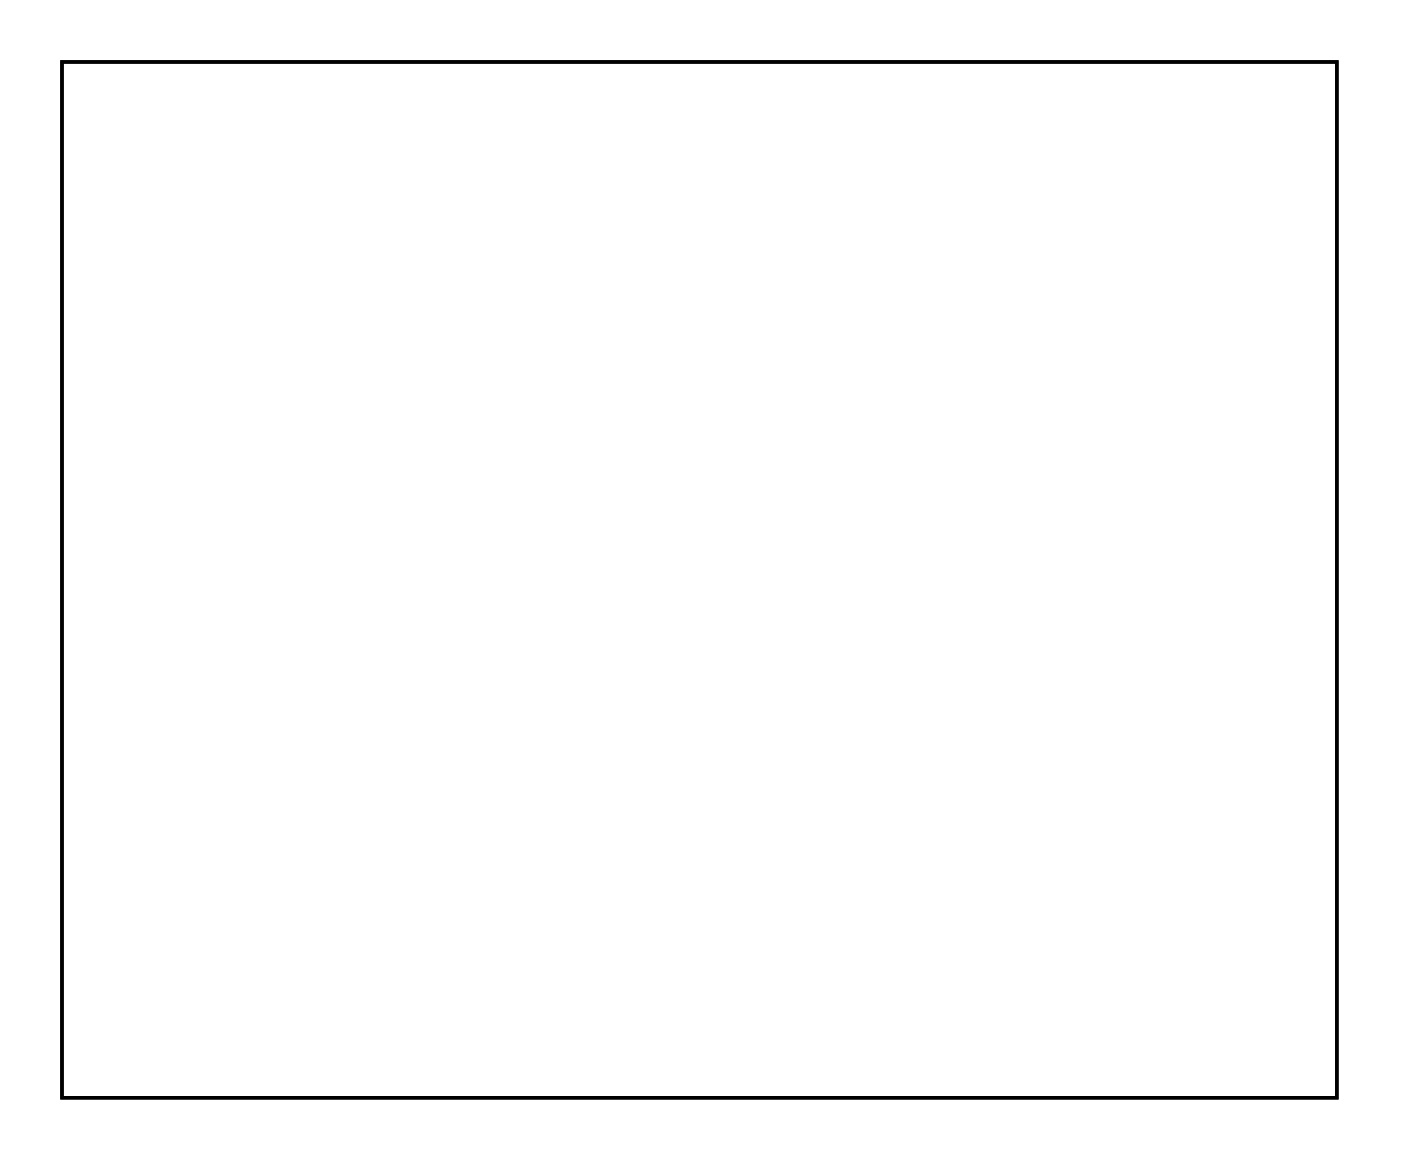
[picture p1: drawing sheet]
<svg xmlns="http://www.w3.org/2000/svg" width="82mm" height="68mm" viewBox="0 0 82 68" stroke-linecap="round" stroke-linejoin="round" font-family="sans-serif">
<path d="M3.6 3.6h74.8v60.8h-74.8z" fill="none" stroke="#000" stroke-width=".2"/>
<path d="M3.6 3.6h74.8v60.8h-74.8zM3.6 3.6v60.8h74.8v-60.8z" fill="#000"/>
<circle cx="61.4" cy="49.7" r=".74" fill="#fff"/>
<circle cx="61.4" cy="49.7" r=".74" fill="none" stroke="#fff" stroke-width=".75" stroke-linecap="butt"/>
<circle cx="58.9" cy="49.7" r=".74" fill="#fff"/>
<circle cx="58.9" cy="49.7" r=".74" fill="none" stroke="#fff" stroke-width=".75" stroke-linecap="butt"/>
<circle cx="56.3" cy="49.7" r=".74" fill="#fff"/>
<circle cx="56.3" cy="49.7" r=".74" fill="none" stroke="#fff" stroke-width=".75" stroke-linecap="butt"/>
<circle cx="53.8" cy="49.7" r=".74" fill="#fff"/>
<circle cx="53.8" cy="49.7" r=".74" fill="none" stroke="#fff" stroke-width=".75" stroke-linecap="butt"/>
<circle cx="51.3" cy="49.7" r=".74" fill="#fff"/>
<circle cx="51.3" cy="49.7" r=".74" fill="none" stroke="#fff" stroke-width=".75" stroke-linecap="butt"/>
<circle cx="48.7" cy="49.7" r=".74" fill="#fff"/>
<circle cx="48.7" cy="49.7" r=".74" fill="none" stroke="#fff" stroke-width=".75" stroke-linecap="butt"/>
<circle cx="46.2" cy="49.7" r=".74" fill="#fff"/>
<circle cx="46.2" cy="49.7" r=".74" fill="none" stroke="#fff" stroke-width=".75" stroke-linecap="butt"/>
<circle cx="43.6" cy="49.7" r=".74" fill="#fff"/>
<circle cx="43.6" cy="49.7" r=".74" fill="none" stroke="#fff" stroke-width=".75" stroke-linecap="butt"/>
<circle cx="41.1" cy="49.7" r=".74" fill="#fff"/>
<circle cx="41.1" cy="49.7" r=".74" fill="none" stroke="#fff" stroke-width=".75" stroke-linecap="butt"/>
<circle cx="38.6" cy="49.7" r=".74" fill="#fff"/>
<circle cx="38.6" cy="49.7" r=".74" fill="none" stroke="#fff" stroke-width=".75" stroke-linecap="butt"/>
<circle cx="36" cy="49.7" r=".74" fill="#fff"/>
<circle cx="36" cy="49.7" r=".74" fill="none" stroke="#fff" stroke-width=".75" stroke-linecap="butt"/>
<circle cx="33.5" cy="49.7" r=".74" fill="#fff"/>
<circle cx="33.5" cy="49.7" r=".74" fill="none" stroke="#fff" stroke-width=".75" stroke-linecap="butt"/>
<circle cx="30.9" cy="49.7" r=".74" fill="#fff"/>
<circle cx="30.9" cy="49.7" r=".74" fill="none" stroke="#fff" stroke-width=".75" stroke-linecap="butt"/>
<circle cx="28.4" cy="49.7" r=".74" fill="#fff"/>
<circle cx="28.4" cy="49.7" r=".74" fill="none" stroke="#fff" stroke-width=".75" stroke-linecap="butt"/>
<circle cx="25.9" cy="49.7" r=".74" fill="#fff"/>
<circle cx="25.9" cy="49.7" r=".74" fill="none" stroke="#fff" stroke-width=".75" stroke-linecap="butt"/>
<circle cx="23.3" cy="49.7" r=".74" fill="#fff"/>
<circle cx="23.3" cy="49.7" r=".74" fill="none" stroke="#fff" stroke-width=".75" stroke-linecap="butt"/>
<circle cx="20.8" cy="49.7" r=".74" fill="#fff"/>
<circle cx="20.8" cy="49.7" r=".74" fill="none" stroke="#fff" stroke-width=".75" stroke-linecap="butt"/>
<circle cx="18.3" cy="49.7" r=".74" fill="#fff"/>
<circle cx="18.3" cy="49.7" r=".74" fill="none" stroke="#fff" stroke-width=".75" stroke-linecap="butt"/>
<circle cx="15.7" cy="49.7" r=".74" fill="#fff"/>
<circle cx="15.7" cy="49.7" r=".74" fill="none" stroke="#fff" stroke-width=".75" stroke-linecap="butt"/>
<circle cx="13.2" cy="49.7" r=".74" fill="#fff"/>
<circle cx="13.2" cy="49.7" r=".74" fill="none" stroke="#fff" stroke-width=".75" stroke-linecap="butt"/>
<circle cx="13.2" cy="52.2" r=".74" fill="#fff"/>
<circle cx="13.2" cy="52.2" r=".74" fill="none" stroke="#fff" stroke-width=".75" stroke-linecap="butt"/>
<circle cx="15.7" cy="52.2" r=".74" fill="#fff"/>
<circle cx="15.7" cy="52.2" r=".74" fill="none" stroke="#fff" stroke-width=".75" stroke-linecap="butt"/>
<circle cx="18.3" cy="52.2" r=".74" fill="#fff"/>
<circle cx="18.3" cy="52.2" r=".74" fill="none" stroke="#fff" stroke-width=".75" stroke-linecap="butt"/>
<circle cx="20.8" cy="52.2" r=".74" fill="#fff"/>
<circle cx="20.8" cy="52.2" r=".74" fill="none" stroke="#fff" stroke-width=".75" stroke-linecap="butt"/>
<circle cx="23.3" cy="52.2" r=".74" fill="#fff"/>
<circle cx="23.3" cy="52.2" r=".74" fill="none" stroke="#fff" stroke-width=".75" stroke-linecap="butt"/>
<circle cx="25.9" cy="52.2" r=".74" fill="#fff"/>
<circle cx="25.9" cy="52.2" r=".74" fill="none" stroke="#fff" stroke-width=".75" stroke-linecap="butt"/>
<circle cx="28.4" cy="52.2" r=".74" fill="#fff"/>
<circle cx="28.4" cy="52.2" r=".74" fill="none" stroke="#fff" stroke-width=".75" stroke-linecap="butt"/>
<circle cx="30.9" cy="52.2" r=".74" fill="#fff"/>
<circle cx="30.9" cy="52.2" r=".74" fill="none" stroke="#fff" stroke-width=".75" stroke-linecap="butt"/>
<circle cx="33.5" cy="52.2" r=".74" fill="#fff"/>
<circle cx="33.5" cy="52.2" r=".74" fill="none" stroke="#fff" stroke-width=".75" stroke-linecap="butt"/>
<circle cx="36" cy="52.2" r=".74" fill="#fff"/>
<circle cx="36" cy="52.2" r=".74" fill="none" stroke="#fff" stroke-width=".75" stroke-linecap="butt"/>
<circle cx="38.6" cy="52.2" r=".74" fill="#fff"/>
<circle cx="38.6" cy="52.2" r=".74" fill="none" stroke="#fff" stroke-width=".75" stroke-linecap="butt"/>
<circle cx="41.1" cy="52.2" r=".74" fill="#fff"/>
<circle cx="41.1" cy="52.2" r=".74" fill="none" stroke="#fff" stroke-width=".75" stroke-linecap="butt"/>
<circle cx="43.6" cy="52.2" r=".74" fill="#fff"/>
<circle cx="43.6" cy="52.2" r=".74" fill="none" stroke="#fff" stroke-width=".75" stroke-linecap="butt"/>
<circle cx="46.2" cy="52.2" r=".74" fill="#fff"/>
<circle cx="46.2" cy="52.2" r=".74" fill="none" stroke="#fff" stroke-width=".75" stroke-linecap="butt"/>
<circle cx="48.7" cy="52.2" r=".74" fill="#fff"/>
<circle cx="48.7" cy="52.2" r=".74" fill="none" stroke="#fff" stroke-width=".75" stroke-linecap="butt"/>
<circle cx="51.3" cy="52.2" r=".74" fill="#fff"/>
<circle cx="51.3" cy="52.2" r=".74" fill="none" stroke="#fff" stroke-width=".75" stroke-linecap="butt"/>
<circle cx="53.8" cy="52.2" r=".74" fill="#fff"/>
<circle cx="53.8" cy="52.2" r=".74" fill="none" stroke="#fff" stroke-width=".75" stroke-linecap="butt"/>
<circle cx="56.3" cy="52.2" r=".74" fill="#fff"/>
<circle cx="56.3" cy="52.2" r=".74" fill="none" stroke="#fff" stroke-width=".75" stroke-linecap="butt"/>
<circle cx="58.9" cy="52.2" r=".74" fill="#fff"/>
<circle cx="58.9" cy="52.2" r=".74" fill="none" stroke="#fff" stroke-width=".75" stroke-linecap="butt"/>
<circle cx="61.4" cy="52.2" r=".74" fill="#fff"/>
<circle cx="61.4" cy="52.2" r=".74" fill="none" stroke="#fff" stroke-width=".75" stroke-linecap="butt"/>
<circle cx="43.6" cy="54.8" r=".75" fill="#fff"/>
<circle cx="43.6" cy="54.8" r=".75" fill="none" stroke="#fff" stroke-width=".75" stroke-linecap="butt"/>
<circle cx="41.1" cy="47.2" r=".75" fill="#fff"/>
<circle cx="41.1" cy="47.2" r=".75" fill="none" stroke="#fff" stroke-width=".75" stroke-linecap="butt"/>
<circle cx="46.2" cy="47.2" r=".75" fill="#fff"/>
<circle cx="46.2" cy="47.2" r=".75" fill="none" stroke="#fff" stroke-width=".75" stroke-linecap="butt"/>
<circle cx="64" cy="52.2" r=".75" fill="#fff"/>
<circle cx="64" cy="52.2" r=".75" fill="none" stroke="#fff" stroke-width=".75" stroke-linecap="butt"/>
<circle cx="48.7" cy="47.2" r=".75" fill="#fff"/>
<circle cx="48.7" cy="47.2" r=".75" fill="none" stroke="#fff" stroke-width=".75" stroke-linecap="butt"/>
<circle cx="61.4" cy="47.2" r=".75" fill="#fff"/>
<circle cx="61.4" cy="47.2" r=".75" fill="none" stroke="#fff" stroke-width=".75" stroke-linecap="butt"/>
<circle cx="58.9" cy="47.2" r=".75" fill="#fff"/>
<circle cx="58.9" cy="47.2" r=".75" fill="none" stroke="#fff" stroke-width=".75" stroke-linecap="butt"/>
<circle cx="56.3" cy="47.2" r=".75" fill="#fff"/>
<circle cx="56.3" cy="47.2" r=".75" fill="none" stroke="#fff" stroke-width=".75" stroke-linecap="butt"/>
<circle cx="53.8" cy="47.2" r=".75" fill="#fff"/>
<circle cx="53.8" cy="47.2" r=".75" fill="none" stroke="#fff" stroke-width=".75" stroke-linecap="butt"/>
<circle cx="58.9" cy="54.8" r=".75" fill="#fff"/>
<circle cx="58.9" cy="54.8" r=".75" fill="none" stroke="#fff" stroke-width=".75" stroke-linecap="butt"/>
<circle cx="56.3" cy="54.8" r=".75" fill="#fff"/>
<circle cx="56.3" cy="54.8" r=".75" fill="none" stroke="#fff" stroke-width=".75" stroke-linecap="butt"/>
<circle cx="51.3" cy="47.2" r=".75" fill="#fff"/>
<circle cx="51.3" cy="47.2" r=".75" fill="none" stroke="#fff" stroke-width=".75" stroke-linecap="butt"/>
<circle cx="51.3" cy="54.8" r=".75" fill="#fff"/>
<circle cx="51.3" cy="54.8" r=".75" fill="none" stroke="#fff" stroke-width=".75" stroke-linecap="butt"/>
<circle cx="53.8" cy="54.8" r=".75" fill="#fff"/>
<circle cx="53.8" cy="54.8" r=".75" fill="none" stroke="#fff" stroke-width=".75" stroke-linecap="butt"/>
<circle cx="17" cy="14.1" r=".74" fill="#fff"/>
<circle cx="17" cy="14.1" r=".74" fill="none" stroke="#fff" stroke-width=".76" stroke-linecap="butt"/>
<circle cx="19.5" cy="14.1" r=".74" fill="#fff"/>
<circle cx="19.5" cy="14.1" r=".74" fill="none" stroke="#fff" stroke-width=".76" stroke-linecap="butt"/>
<circle cx="11.9" cy="14.1" r=".74" fill="#fff"/>
<circle cx="11.9" cy="14.1" r=".74" fill="none" stroke="#fff" stroke-width=".76" stroke-linecap="butt"/>
<circle cx="9.4" cy="14.1" r=".74" fill="#fff"/>
<circle cx="9.4" cy="14.1" r=".74" fill="none" stroke="#fff" stroke-width=".76" stroke-linecap="butt"/>
<circle cx="11.9" cy="58.6" r=".74" fill="#fff"/>
<circle cx="11.9" cy="58.6" r=".74" fill="none" stroke="#fff" stroke-width=".76" stroke-linecap="butt"/>
<circle cx="14.4" cy="58.6" r=".74" fill="#fff"/>
<circle cx="14.4" cy="58.6" r=".74" fill="none" stroke="#fff" stroke-width=".76" stroke-linecap="butt"/>
<path d="M63.2 57.8h1.5v1.5h-1.5z" fill="#fff"/>
<path d="M63.2 57.8h1.5v1.5h-1.5z" fill="none" stroke="#fff" stroke-width=".76" stroke-linecap="butt"/>
<circle cx="64" cy="58.6" r=".74" fill="#fff"/>
<circle cx="64" cy="58.6" r=".74" fill="none" stroke="#fff" stroke-width=".76" stroke-linecap="butt"/>
<circle cx="66.5" cy="58.6" r=".74" fill="#fff"/>
<circle cx="66.5" cy="58.6" r=".74" fill="none" stroke="#fff" stroke-width=".76" stroke-linecap="butt"/>
<circle cx="72.9" cy="14.1" r=".75" fill="#fff"/>
<circle cx="72.9" cy="14.1" r=".75" fill="none" stroke="#fff" stroke-width=".76" stroke-linecap="butt"/>
<circle cx="72.9" cy="16.7" r=".75" fill="#fff"/>
<circle cx="72.9" cy="16.7" r=".75" fill="none" stroke="#fff" stroke-width=".76" stroke-linecap="butt"/>
<circle cx="72.9" cy="19.2" r=".75" fill="#fff"/>
<circle cx="72.9" cy="19.2" r=".75" fill="none" stroke="#fff" stroke-width=".76" stroke-linecap="butt"/>
<circle cx="67.8" cy="14.1" r=".75" fill="#fff"/>
<circle cx="67.8" cy="14.1" r=".75" fill="none" stroke="#fff" stroke-width=".76" stroke-linecap="butt"/>
<circle cx="67.8" cy="16.7" r=".75" fill="#fff"/>
<circle cx="67.8" cy="16.7" r=".75" fill="none" stroke="#fff" stroke-width=".76" stroke-linecap="butt"/>
<circle cx="67.8" cy="19.2" r=".75" fill="#fff"/>
<circle cx="67.8" cy="19.2" r=".75" fill="none" stroke="#fff" stroke-width=".76" stroke-linecap="butt"/>
<circle cx="62.7" cy="14.1" r=".75" fill="#fff"/>
<circle cx="62.7" cy="14.1" r=".75" fill="none" stroke="#fff" stroke-width=".76" stroke-linecap="butt"/>
<circle cx="62.7" cy="16.7" r=".75" fill="#fff"/>
<circle cx="62.7" cy="16.7" r=".75" fill="none" stroke="#fff" stroke-width=".76" stroke-linecap="butt"/>
<circle cx="62.7" cy="19.2" r=".75" fill="#fff"/>
<circle cx="62.7" cy="19.2" r=".75" fill="none" stroke="#fff" stroke-width=".76" stroke-linecap="butt"/>
<circle cx="57.6" cy="14.1" r=".75" fill="#fff"/>
<circle cx="57.6" cy="14.1" r=".75" fill="none" stroke="#fff" stroke-width=".76" stroke-linecap="butt"/>
<circle cx="57.6" cy="16.7" r=".75" fill="#fff"/>
<circle cx="57.6" cy="16.7" r=".75" fill="none" stroke="#fff" stroke-width=".76" stroke-linecap="butt"/>
<circle cx="57.6" cy="19.2" r=".75" fill="#fff"/>
<circle cx="57.6" cy="19.2" r=".75" fill="none" stroke="#fff" stroke-width=".76" stroke-linecap="butt"/>
<circle cx="52.5" cy="14.1" r=".75" fill="#fff"/>
<circle cx="52.5" cy="14.1" r=".75" fill="none" stroke="#fff" stroke-width=".76" stroke-linecap="butt"/>
<circle cx="52.5" cy="16.7" r=".75" fill="#fff"/>
<circle cx="52.5" cy="16.7" r=".75" fill="none" stroke="#fff" stroke-width=".76" stroke-linecap="butt"/>
<circle cx="52.5" cy="19.2" r=".75" fill="#fff"/>
<circle cx="52.5" cy="19.2" r=".75" fill="none" stroke="#fff" stroke-width=".76" stroke-linecap="butt"/>
<circle cx="47.5" cy="14.1" r=".75" fill="#fff"/>
<circle cx="47.5" cy="14.1" r=".75" fill="none" stroke="#fff" stroke-width=".76" stroke-linecap="butt"/>
<circle cx="47.5" cy="16.7" r=".75" fill="#fff"/>
<circle cx="47.5" cy="16.7" r=".75" fill="none" stroke="#fff" stroke-width=".76" stroke-linecap="butt"/>
<circle cx="47.5" cy="19.2" r=".75" fill="#fff"/>
<circle cx="47.5" cy="19.2" r=".75" fill="none" stroke="#fff" stroke-width=".76" stroke-linecap="butt"/>
<circle cx="42.4" cy="14.1" r=".75" fill="#fff"/>
<circle cx="42.4" cy="14.1" r=".75" fill="none" stroke="#fff" stroke-width=".76" stroke-linecap="butt"/>
<circle cx="42.4" cy="16.7" r=".75" fill="#fff"/>
<circle cx="42.4" cy="16.7" r=".75" fill="none" stroke="#fff" stroke-width=".76" stroke-linecap="butt"/>
<circle cx="42.4" cy="19.2" r=".75" fill="#fff"/>
<circle cx="42.4" cy="19.2" r=".75" fill="none" stroke="#fff" stroke-width=".76" stroke-linecap="butt"/>
<circle cx="27.1" cy="9.1" r=".75" fill="#fff"/>
<circle cx="27.1" cy="9.1" r=".75" fill="none" stroke="#fff" stroke-width=".76" stroke-linecap="butt"/>
<circle cx="29.7" cy="9.1" r=".75" fill="#fff"/>
<circle cx="29.7" cy="9.1" r=".75" fill="none" stroke="#fff" stroke-width=".76" stroke-linecap="butt"/>
<circle cx="22.1" cy="9.1" r=".75" fill="#fff"/>
<circle cx="22.1" cy="9.1" r=".75" fill="none" stroke="#fff" stroke-width=".76" stroke-linecap="butt"/>
<circle cx="19.5" cy="9.1" r=".75" fill="#fff"/>
<circle cx="19.5" cy="9.1" r=".75" fill="none" stroke="#fff" stroke-width=".76" stroke-linecap="butt"/>
<circle cx="17" cy="9.1" r=".75" fill="#fff"/>
<circle cx="17" cy="9.1" r=".75" fill="none" stroke="#fff" stroke-width=".76" stroke-linecap="butt"/>
<circle cx="14.4" cy="9.1" r=".75" fill="#fff"/>
<circle cx="14.4" cy="9.1" r=".75" fill="none" stroke="#fff" stroke-width=".76" stroke-linecap="butt"/>
<circle cx="41.1" cy="43.3" r=".75" fill="#fff"/>
<circle cx="41.1" cy="43.3" r=".75" fill="none" stroke="#fff" stroke-width=".76" stroke-linecap="butt"/>
<circle cx="41.1" cy="28.1" r=".75" fill="#fff"/>
<circle cx="41.1" cy="28.1" r=".75" fill="none" stroke="#fff" stroke-width=".76" stroke-linecap="butt"/>
<circle cx="64" cy="28.1" r=".75" fill="#fff"/>
<circle cx="64" cy="28.1" r=".75" fill="none" stroke="#fff" stroke-width=".76" stroke-linecap="butt"/>
<circle cx="64" cy="43.3" r=".75" fill="#fff"/>
<circle cx="64" cy="43.3" r=".75" fill="none" stroke="#fff" stroke-width=".76" stroke-linecap="butt"/>
<circle cx="24.6" cy="21.8" r=".75" fill="#fff"/>
<circle cx="24.6" cy="21.8" r=".75" fill="none" stroke="#fff" stroke-width=".76" stroke-linecap="butt"/>
<circle cx="27.1" cy="21.8" r=".75" fill="#fff"/>
<circle cx="27.1" cy="21.8" r=".75" fill="none" stroke="#fff" stroke-width=".76" stroke-linecap="butt"/>
<circle cx="29.7" cy="21.8" r=".75" fill="#fff"/>
<circle cx="29.7" cy="21.8" r=".75" fill="none" stroke="#fff" stroke-width=".76" stroke-linecap="butt"/>
<circle cx="32.2" cy="21.8" r=".75" fill="#fff"/>
<circle cx="32.2" cy="21.8" r=".75" fill="none" stroke="#fff" stroke-width=".76" stroke-linecap="butt"/>
<circle cx="34.8" cy="21.8" r=".75" fill="#fff"/>
<circle cx="34.8" cy="21.8" r=".75" fill="none" stroke="#fff" stroke-width=".76" stroke-linecap="butt"/>
<circle cx="24.6" cy="16.7" r=".75" fill="#fff"/>
<circle cx="24.6" cy="16.7" r=".75" fill="none" stroke="#fff" stroke-width=".76" stroke-linecap="butt"/>
<circle cx="27.1" cy="16.7" r=".75" fill="#fff"/>
<circle cx="27.1" cy="16.7" r=".75" fill="none" stroke="#fff" stroke-width=".76" stroke-linecap="butt"/>
<circle cx="29.7" cy="16.7" r=".75" fill="#fff"/>
<circle cx="29.7" cy="16.7" r=".75" fill="none" stroke="#fff" stroke-width=".76" stroke-linecap="butt"/>
<circle cx="32.2" cy="16.7" r=".75" fill="#fff"/>
<circle cx="32.2" cy="16.7" r=".75" fill="none" stroke="#fff" stroke-width=".76" stroke-linecap="butt"/>
<circle cx="34.8" cy="16.7" r=".75" fill="#fff"/>
<circle cx="34.8" cy="16.7" r=".75" fill="none" stroke="#fff" stroke-width=".76" stroke-linecap="butt"/>
<circle cx="42.4" cy="58.6" r=".6" fill="#fff"/>
<circle cx="42.4" cy="58.6" r=".6" fill="none" stroke="#fff" stroke-width=".65" stroke-linecap="butt"/>
<path d="M41.8 58h1.2v1.2h-1.2z" fill="#fff"/>
<path d="M41.8 58h1.2v1.2h-1.2z" fill="none" stroke="#fff" stroke-width=".65" stroke-linecap="butt"/>
<circle cx="44.9" cy="58.6" r=".6" fill="#fff"/>
<circle cx="44.9" cy="58.6" r=".6" fill="none" stroke="#fff" stroke-width=".65" stroke-linecap="butt"/>
<circle cx="10.6" cy="54.8" r=".7" fill="#fff"/>
<circle cx="10.6" cy="54.8" r=".7" fill="none" stroke="#fff" stroke-width=".76" stroke-linecap="butt"/>
<circle cx="10.6" cy="44.6" r=".7" fill="#fff"/>
<circle cx="10.6" cy="44.6" r=".7" fill="none" stroke="#fff" stroke-width=".76" stroke-linecap="butt"/>
<circle cx="28.4" cy="58.6" r=".7" fill="#fff"/>
<circle cx="28.4" cy="58.6" r=".7" fill="none" stroke="#fff" stroke-width=".76" stroke-linecap="butt"/>
<circle cx="18.2" cy="58.6" r=".7" fill="#fff"/>
<circle cx="18.2" cy="58.6" r=".7" fill="none" stroke="#fff" stroke-width=".76" stroke-linecap="butt"/>
<path d="M72.1 29.9h1.5v1.5h-1.5z" fill="#fff"/>
<path d="M72.1 29.9h1.5v1.5h-1.5z" fill="none" stroke="#fff" stroke-width=".76" stroke-linecap="butt"/>
<circle cx="72.9" cy="30.6" r=".74" fill="#fff"/>
<circle cx="72.9" cy="30.6" r=".74" fill="none" stroke="#fff" stroke-width=".76" stroke-linecap="butt"/>
<circle cx="72.9" cy="28.1" r=".74" fill="#fff"/>
<circle cx="72.9" cy="28.1" r=".74" fill="none" stroke="#fff" stroke-width=".76" stroke-linecap="butt"/>
<circle cx="72.9" cy="25.6" r=".74" fill="#fff"/>
<circle cx="72.9" cy="25.6" r=".74" fill="none" stroke="#fff" stroke-width=".76" stroke-linecap="butt"/>
<circle cx="75.4" cy="7.8" r="1.45" fill="#fff"/>
<circle cx="75.4" cy="7.8" r="1.45" fill="none" stroke="#fff" stroke-width=".25"/>
<circle cx="6.8" cy="61.1" r="1.45" fill="#fff"/>
<circle cx="6.8" cy="61.1" r="1.45" fill="none" stroke="#fff" stroke-width=".25"/>
<circle cx="6.8" cy="7.8" r="1.5" fill="#fff"/>
<circle cx="6.8" cy="7.8" r="1.5" fill="none" stroke="#fff" stroke-width=".25"/>
<circle cx="75.4" cy="61.1" r="1.45" fill="#fff"/>
<circle cx="75.4" cy="61.1" r="1.45" fill="none" stroke="#fff" stroke-width=".25"/>
<circle cx="18.2" cy="34.5" r=".75" fill="#fff"/>
<circle cx="18.2" cy="34.5" r=".75" fill="none" stroke="#fff" stroke-width=".75" stroke-linecap="butt"/>
<circle cx="24.6" cy="34.5" r=".75" fill="#fff"/>
<circle cx="24.6" cy="34.5" r=".75" fill="none" stroke="#fff" stroke-width=".75" stroke-linecap="butt"/>
<circle cx="29.7" cy="11.6" r=".75" fill="#fff"/>
<circle cx="29.7" cy="11.6" r=".75" fill="none" stroke="#fff" stroke-width=".75" stroke-linecap="butt"/>
<circle cx="43.6" cy="47.2" r=".75" fill="#fff"/>
<circle cx="43.6" cy="47.2" r=".75" fill="none" stroke="#fff" stroke-width=".75" stroke-linecap="butt"/>
<circle cx="39.8" cy="9.1" r=".75" fill="#fff"/>
<circle cx="39.8" cy="9.1" r=".75" fill="none" stroke="#fff" stroke-width=".76" stroke-linecap="butt"/>
<circle cx="37.3" cy="9.1" r=".75" fill="#fff"/>
<circle cx="37.3" cy="9.1" r=".75" fill="none" stroke="#fff" stroke-width=".76" stroke-linecap="butt"/>
<circle cx="34.8" cy="9.1" r=".75" fill="#fff"/>
<circle cx="34.8" cy="9.1" r=".75" fill="none" stroke="#fff" stroke-width=".76" stroke-linecap="butt"/>
<circle cx="72.9" cy="21.8" r=".75" fill="#fff"/>
<circle cx="72.9" cy="21.8" r=".75" fill="none" stroke="#fff" stroke-width=".75" stroke-linecap="butt"/>
<circle cx="67.8" cy="21.8" r=".75" fill="#fff"/>
<circle cx="67.8" cy="21.8" r=".75" fill="none" stroke="#fff" stroke-width=".75" stroke-linecap="butt"/>
<circle cx="62.7" cy="21.8" r=".75" fill="#fff"/>
<circle cx="62.7" cy="21.8" r=".75" fill="none" stroke="#fff" stroke-width=".75" stroke-linecap="butt"/>
<circle cx="57.6" cy="21.8" r=".75" fill="#fff"/>
<circle cx="57.6" cy="21.8" r=".75" fill="none" stroke="#fff" stroke-width=".75" stroke-linecap="butt"/>
<circle cx="52.5" cy="21.8" r=".75" fill="#fff"/>
<circle cx="52.5" cy="21.8" r=".75" fill="none" stroke="#fff" stroke-width=".75" stroke-linecap="butt"/>
<circle cx="47.5" cy="21.8" r=".75" fill="#fff"/>
<circle cx="47.5" cy="21.8" r=".75" fill="none" stroke="#fff" stroke-width=".75" stroke-linecap="butt"/>
<circle cx="76.7" cy="14.1" r=".75" fill="#fff"/>
<circle cx="76.7" cy="14.1" r=".75" fill="none" stroke="#fff" stroke-width=".75" stroke-linecap="butt"/>
<circle cx="76.7" cy="16.7" r=".75" fill="#fff"/>
<circle cx="76.7" cy="16.7" r=".75" fill="none" stroke="#fff" stroke-width=".75" stroke-linecap="butt"/>
<circle cx="70.3" cy="58.6" r=".75" fill="#fff"/>
<circle cx="70.3" cy="58.6" r=".75" fill="none" stroke="#fff" stroke-width=".75" stroke-linecap="butt"/>
<circle cx="70.3" cy="61.1" r=".75" fill="#fff"/>
<circle cx="70.3" cy="61.1" r=".75" fill="none" stroke="#fff" stroke-width=".75" stroke-linecap="butt"/>
<circle cx="38.6" cy="14.1" r=".75" fill="#fff"/>
<circle cx="38.6" cy="14.1" r=".75" fill="none" stroke="#fff" stroke-width=".75" stroke-linecap="butt"/>
<circle cx="42.4" cy="21.8" r=".75" fill="#fff"/>
<circle cx="42.4" cy="21.8" r=".75" fill="none" stroke="#fff" stroke-width=".75" stroke-linecap="butt"/>
<circle cx="48.7" cy="54.8" r=".75" fill="#fff"/>
<circle cx="48.7" cy="54.8" r=".75" fill="none" stroke="#fff" stroke-width=".75" stroke-linecap="butt"/>
<circle cx="46.2" cy="54.8" r=".75" fill="#fff"/>
<circle cx="46.2" cy="54.8" r=".75" fill="none" stroke="#fff" stroke-width=".75" stroke-linecap="butt"/>
<circle cx="41.1" cy="54.8" r=".75" fill="#fff"/>
<circle cx="41.1" cy="54.8" r=".75" fill="none" stroke="#fff" stroke-width=".75" stroke-linecap="butt"/>
<circle cx="13.2" cy="54.8" r=".75" fill="#fff"/>
<circle cx="13.2" cy="54.8" r=".75" fill="none" stroke="#fff" stroke-width=".75" stroke-linecap="butt"/>
<circle cx="20.8" cy="47.2" r=".75" fill="#fff"/>
<circle cx="20.8" cy="47.2" r=".75" fill="none" stroke="#fff" stroke-width=".75" stroke-linecap="butt"/>
<circle cx="15.7" cy="54.8" r=".75" fill="#fff"/>
<circle cx="15.7" cy="54.8" r=".75" fill="none" stroke="#fff" stroke-width=".75" stroke-linecap="butt"/>
<circle cx="13.2" cy="47.2" r=".75" fill="#fff"/>
<circle cx="13.2" cy="47.2" r=".75" fill="none" stroke="#fff" stroke-width=".75" stroke-linecap="butt"/>
<circle cx="15.7" cy="47.2" r=".75" fill="#fff"/>
<circle cx="15.7" cy="47.2" r=".75" fill="none" stroke="#fff" stroke-width=".75" stroke-linecap="butt"/>
<circle cx="23.3" cy="54.8" r=".75" fill="#fff"/>
<circle cx="23.3" cy="54.8" r=".75" fill="none" stroke="#fff" stroke-width=".75" stroke-linecap="butt"/>
<circle cx="38.6" cy="47.2" r=".75" fill="#fff"/>
<circle cx="38.6" cy="47.2" r=".75" fill="none" stroke="#fff" stroke-width=".75" stroke-linecap="butt"/>
<circle cx="18.2" cy="47.2" r=".75" fill="#fff"/>
<circle cx="18.2" cy="47.2" r=".75" fill="none" stroke="#fff" stroke-width=".75" stroke-linecap="butt"/>
<circle cx="28.4" cy="47.2" r=".75" fill="#fff"/>
<circle cx="28.4" cy="47.2" r=".75" fill="none" stroke="#fff" stroke-width=".75" stroke-linecap="butt"/>
<circle cx="23.3" cy="47.2" r=".75" fill="#fff"/>
<circle cx="23.3" cy="47.2" r=".75" fill="none" stroke="#fff" stroke-width=".75" stroke-linecap="butt"/>
<circle cx="25.9" cy="47.2" r=".75" fill="#fff"/>
<circle cx="25.9" cy="47.2" r=".75" fill="none" stroke="#fff" stroke-width=".75" stroke-linecap="butt"/>
<circle cx="18.2" cy="54.8" r=".75" fill="#fff"/>
<circle cx="18.2" cy="54.8" r=".75" fill="none" stroke="#fff" stroke-width=".75" stroke-linecap="butt"/>
<circle cx="38.6" cy="54.8" r=".75" fill="#fff"/>
<circle cx="38.6" cy="54.8" r=".75" fill="none" stroke="#fff" stroke-width=".75" stroke-linecap="butt"/>
<circle cx="36" cy="54.8" r=".75" fill="#fff"/>
<circle cx="36" cy="54.8" r=".75" fill="none" stroke="#fff" stroke-width=".75" stroke-linecap="butt"/>
<circle cx="33.5" cy="54.8" r=".75" fill="#fff"/>
<circle cx="33.5" cy="54.8" r=".75" fill="none" stroke="#fff" stroke-width=".75" stroke-linecap="butt"/>
<circle cx="30.9" cy="47.2" r=".75" fill="#fff"/>
<circle cx="30.9" cy="47.2" r=".75" fill="none" stroke="#fff" stroke-width=".75" stroke-linecap="butt"/>
<circle cx="30.9" cy="54.8" r=".75" fill="#fff"/>
<circle cx="30.9" cy="54.8" r=".75" fill="none" stroke="#fff" stroke-width=".75" stroke-linecap="butt"/>
<circle cx="28.4" cy="54.8" r=".75" fill="#fff"/>
<circle cx="28.4" cy="54.8" r=".75" fill="none" stroke="#fff" stroke-width=".75" stroke-linecap="butt"/>
<circle cx="20.8" cy="54.8" r=".75" fill="#fff"/>
<circle cx="20.8" cy="54.8" r=".75" fill="none" stroke="#fff" stroke-width=".75" stroke-linecap="butt"/>
<circle cx="36" cy="47.2" r=".75" fill="#fff"/>
<circle cx="36" cy="47.2" r=".75" fill="none" stroke="#fff" stroke-width=".75" stroke-linecap="butt"/>
<circle cx="33.5" cy="47.2" r=".75" fill="#fff"/>
<circle cx="33.5" cy="47.2" r=".75" fill="none" stroke="#fff" stroke-width=".75" stroke-linecap="butt"/>
<circle cx="25.9" cy="54.8" r=".75" fill="#fff"/>
<circle cx="25.9" cy="54.8" r=".75" fill="none" stroke="#fff" stroke-width=".75" stroke-linecap="butt"/>
<circle cx="61.4" cy="54.8" r=".75" fill="#fff"/>
<circle cx="61.4" cy="54.8" r=".75" fill="none" stroke="#fff" stroke-width=".75" stroke-linecap="butt"/>
</svg>
